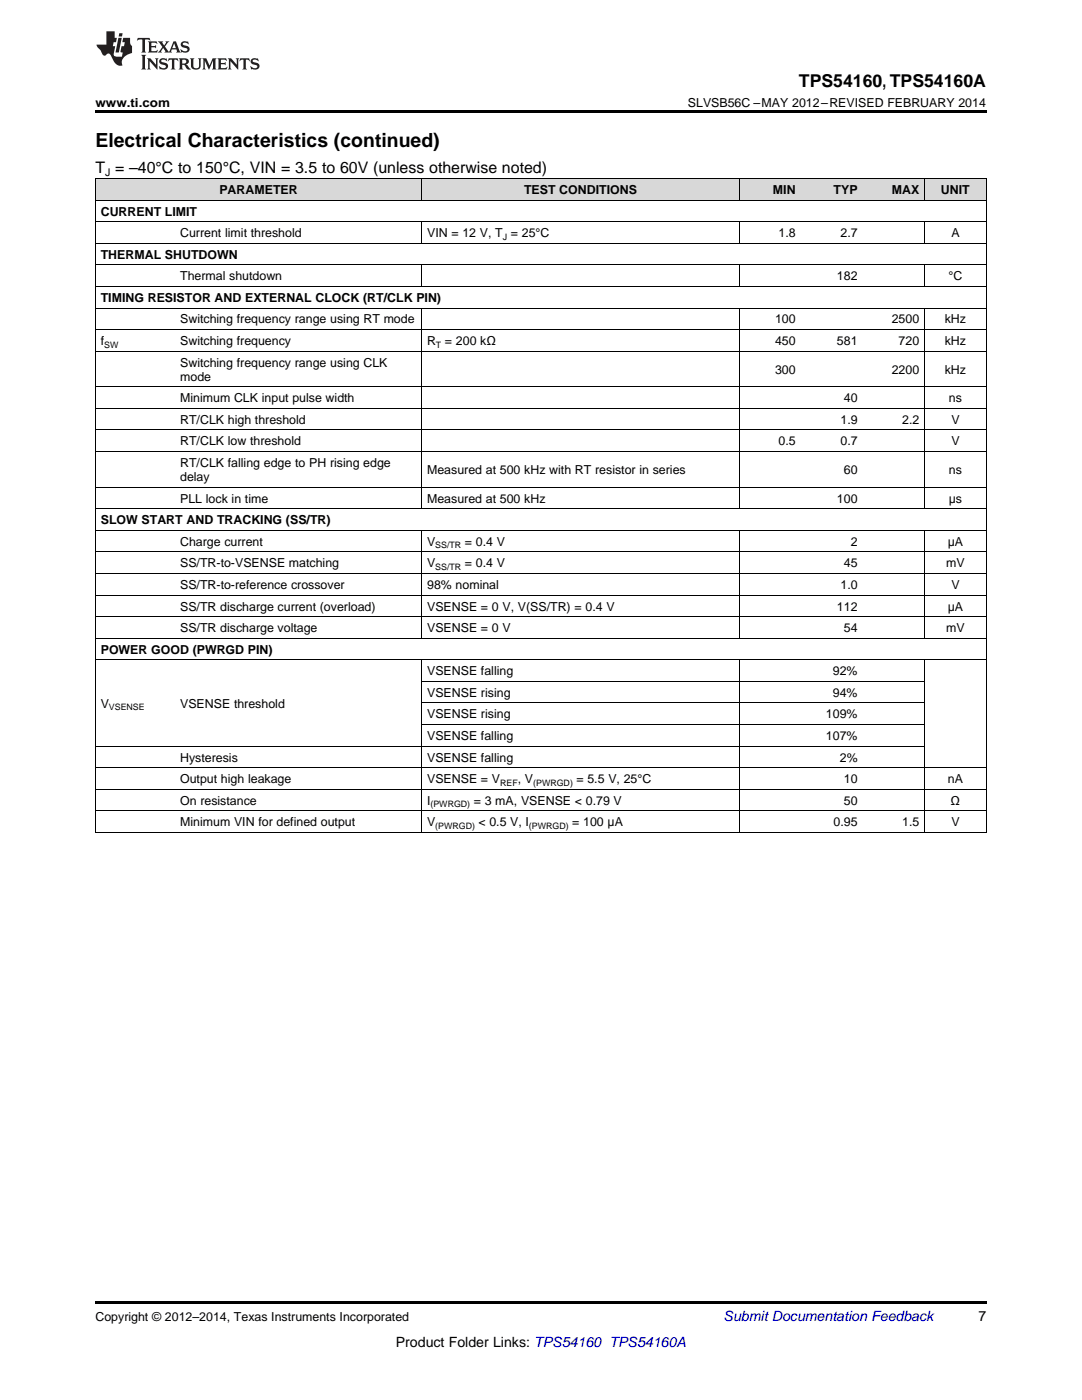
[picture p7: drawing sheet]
<svg xmlns="http://www.w3.org/2000/svg" width="216mm" height="279mm" viewBox="0 0 216 279" stroke-linecap="round" stroke-linejoin="round" font-family="sans-serif">
<defs><g id="words">
<text font-size="3.9" x="19" y="29.3">Electrical Characteristics (continued)</text>
<text font-size="3.5" x="159.4" y="17.3">TPS54160, TPS54160A</text>
<text font-size="3.2" x="19" y="34.4">T = –40°C to 150°C, VIN = 3.5 to 60V (unless otherwise noted)</text>
<text font-size="2.8" fill="#0000c8" x="144.4" y="263.6">Submit Documentation Feedback</text>
<g font-size="2.8">
<text x="195.3" y="263.6">7</text>
<text x="79" y="268.9">Product Folder Links: TPS54160 TPS54160A</text>
</g>
<g font-size="2.5">
<text x="19" y="21.4">www.ti.com</text>
<text x="137.3" y="21.4">SLVSB56C –MAY 2012–REVISED FEBRUARY 2014</text>
<text x="43.8" y="38.7">PARAMETER</text>
<text x="104.6" y="38.7">TEST CONDITIONS</text>
<text x="154.2" y="38.7">MIN</text>
<text x="166.3" y="38.7">TYP</text>
<text x="177.9" y="38.7">MAX</text>
<text x="187.7" y="38.7">UNIT</text>
<text x="20.1" y="43">CURRENT LIMIT</text>
<text x="35.9" y="47.3">Current limit threshold</text>
<text x="85.2" y="47.3">VIN = 12 V, T = 25°C</text>
<text x="155.4" y="47.3">1.8</text>
<text x="167.7" y="47.3">2.7</text>
<text x="189.8" y="47.3">A</text>
<text x="20.1" y="51.6">THERMAL SHUTDOWN</text>
<text x="35.9" y="56">Thermal shutdown</text>
<text x="167" y="56">182</text>
<text x="189.3" y="56">°C</text>
<text x="20.1" y="60.3">TIMING RESISTOR AND EXTERNAL CLOCK (RT/CLK PIN)</text>
<text x="35.9" y="64.6">Switching frequency range using RT mode</text>
<text x="154.7" y="64.6">100</text>
<text x="177.9" y="64.6">2500</text>
<text x="188.5" y="64.6">kHz</text>
<text x="20.1" y="68.9">f</text>
<text x="35.9" y="68.9">Switching frequency</text>
<text x="85.2" y="68.9">R</text>
<text x="88.8" y="68.9">= 200 kΩ</text>
<text x="154.7" y="68.9">450</text>
<text x="167" y="68.9">581</text>
<text x="179.3" y="68.9">720</text>
<text x="188.5" y="68.9">kHz</text>
<text x="35.9" y="73.2">Switching frequency range using CLK</text>
<text x="35.9" y="76">mode</text>
<text x="154.7" y="74.6">300</text>
<text x="177.9" y="74.6">2200</text>
<text x="188.5" y="74.6">kHz</text>
<text x="35.9" y="80.3">Minimum CLK input pulse width</text>
<text x="168.4" y="80.3">40</text>
<text x="189.3" y="80.3">ns</text>
<text x="35.9" y="84.6">RT/CLK high threshold</text>
<text x="35.9" y="88.9">RT/CLK low threshold</text>
<text x="155.4" y="88.9">0.5</text>
<text x="167.7" y="84.6">1.9</text>
<text x="167.7" y="88.9">0.7</text>
<text x="180" y="84.6">2.2</text>
<text x="189.8" y="84.6">V</text>
<text x="189.8" y="88.9">V</text>
<text x="35.9" y="93.2">RT/CLK falling edge to PH rising edge</text>
<text x="85.2" y="94.6">Measured at 500 kHz with RT resistor in series</text>
<text x="168.4" y="94.6">60</text>
<text x="189.3" y="94.6">ns</text>
<text x="35.9" y="96">delay</text>
<text x="35.9" y="100.3">PLL lock in time</text>
<text x="85.2" y="100.3">Measured at 500 kHz</text>
<text x="167" y="100.3">100</text>
<text x="189.3" y="100.3">μs</text>
<text x="20.1" y="104.6">SLOW START AND TRACKING (SS/TR)</text>
<text x="35.9" y="108.9">Charge current</text>
<text x="35.9" y="113.2">SS/TR-to-VSENSE matching</text>
<text x="85.2" y="108.9">V</text>
<text x="85.2" y="113.2">V</text>
<text x="92.8" y="108.9">= 0.4 V</text>
<text x="92.8" y="113.2">= 0.4 V</text>
<text x="168.4" y="113.2">45</text>
<text x="169.8" y="108.9">2</text>
<text x="188.8" y="113.2">mV</text>
<text x="189.1" y="108.9">μA</text>
<text x="35.9" y="117.5">SS/TR-to-reference crossover</text>
<text x="85.2" y="117.5">98% nominal</text>
<text x="167.7" y="117.5">1.0</text>
<text x="189.8" y="117.5">V</text>
<text x="35.9" y="121.8">SS/TR discharge current (overload)</text>
<text x="85.2" y="121.8">VSENSE = 0 V, V(SS/TR) = 0.4 V</text>
<text x="167" y="121.8">112</text>
<text x="189.1" y="121.8">μA</text>
<text x="20.1" y="130.5">POWER GOOD (PWRGD PIN)</text>
<text x="35.9" y="126.2">SS/TR discharge voltage</text>
<text x="85.2" y="126.2">VSENSE = 0 V</text>
<text x="168.4" y="126.2">54</text>
<text x="188.8" y="126.2">mV</text>
<text x="85.2" y="134.8">VSENSE falling</text>
<text x="166.2" y="134.8">92%</text>
<text x="20.1" y="141.2">V</text>
<text x="35.9" y="141.2">VSENSE threshold</text>
<text x="85.2" y="139.1">VSENSE rising</text>
<text x="85.2" y="143.4">VSENSE rising</text>
<text x="164.8" y="143.4">109%</text>
<text x="166.2" y="139.1">94%</text>
<text x="85.2" y="147.7">VSENSE falling</text>
<text x="164.8" y="147.7">107%</text>
<text x="35.9" y="152">Hysteresis</text>
<text x="85.2" y="152">VSENSE falling</text>
<text x="167.6" y="152">2%</text>
<text x="35.9" y="156.3">Output high leakage</text>
<text x="35.9" y="160.6">On resistance</text>
<text x="85.2" y="156.3">VSENSE = V</text>
<text x="85.2" y="160.6">I</text>
<text x="94.5" y="160.6">= 3 mA, VSENSE &lt; 0.79 V</text>
<text x="103.3" y="156.3">, V</text>
<text x="115" y="156.3">= 5.5 V, 25°C</text>
<text x="168.4" y="156.3">10</text>
<text x="168.4" y="160.6">50</text>
<text x="189.1" y="156.3">nA</text>
<text x="189.7" y="160.6">Ω</text>
<text x="35.9" y="164.9">Minimum VIN for defined output</text>
<text x="85.2" y="164.9">V</text>
<text x="95.5" y="164.9">&lt; 0.5 V, I</text>
<text x="114.2" y="164.9">= 100 μA</text>
<text x="166.3" y="164.9">0.95</text>
<text x="180" y="164.9">1.5</text>
<text x="189.8" y="164.9">V</text>
<text x="19" y="263.6">Copyright © 2012–2014, Texas Instruments Incorporated</text>
</g>
<text font-size="2.1" x="21" y="35.1">J</text>
<g font-size="1.8">
<text x="100.3" y="47.8">J</text>
<text x="20.8" y="69.4">SW</text>
<text x="87" y="69.4">T</text>
<text x="86.9" y="109.4">SS/TR</text>
<text x="86.9" y="113.7">SS/TR</text>
<text x="21.7" y="141.7">VSENSE</text>
<text x="85.9" y="161.1">(PWRGD)</text>
<text x="99.8" y="156.8">REF</text>
<text x="106.4" y="156.8">(PWRGD)</text>
<text x="86.9" y="165.4">(PWRGD)</text>
<text x="105.6" y="165.4">(PWRGD)</text>
</g>
</g></defs>
<g fill="#d8d8d8">
<path d="M19 35.7h15.9v4.3h-15.9z"/>
<path d="M34.9 35.7h49.3v4.3h-49.3z"/>
<path d="M84.2 35.7h42.2v4.3h-42.2z"/>
<path d="M126.4 35.7h21.1v4.3h-21.1z"/>
<path d="M147.5 35.7h12.4v4.3h-12.4z"/>
<path d="M159.9 35.7h12.3v4.3h-12.3z"/>
<path d="M172.2 35.7h12.3v4.3h-12.3z"/>
<path d="M184.5 35.7h12.3v4.3h-12.3z"/>
</g>
<path d="M19 22h177.8v.5h-177.8zM19 259.7h177.8v.5h-177.8z" fill="#000"/>
<g fill="none" stroke="#000" stroke-width=".2">
<path d="M19 40h177.8M19 35.6h177.8M19.1 35.7v130.5M84.1 35.7v4.3M147.5 35.7v4.3M184.4 35.7v4.3M196.8 35.7v130.5M19 57.2h177.8M19 52.9h177.8M19 48.6h177.8M19 44.3h177.8M84.1 44.3v4.3"/>
<path d="M84.1 52.9v4.3M147.5 44.3v4.3M147.5 52.9v4.3M184.4 44.3v4.3M184.4 52.9v4.3M19 77.2h177.8M19 70.1h177.8M19 65.8h177.8M19 61.5h177.8M84.1 61.5v40.1M147.5 61.5v40.1M184.4 61.5v40.1"/>
<path d="M19 97.2h177.8M19 90.1h177.8M19 85.8h177.8M19 81.5h177.8M19 118.8h177.8M19 114.5h177.8M19 110.2h177.8M19 105.9h177.8M19 101.5h177.8M84.1 105.9v21.5M147.5 105.9v21.5M184.4 105.9v21.5"/>
<path d="M19 131.7h177.8M19 127.4h177.8M19 123.1h177.8M84.1 131.7v34.5M84.2 136h100.3M147.5 131.7v34.5M184.4 131.7v34.5M19 157.5h177.8M19 153.2h177.8M19 148.9h165.5M84.2 144.6h100.3M84.2 140.3h100.3"/>
<path d="M19 166.1h177.8M19 161.8h177.8"/>
</g>
<g fill="#231f20">
<path d="M27.5 7.6l-.1 .5 .4-.2h.6v.1v2.1l-.2 .4h1l-.3-.4v-2.1l.1-.1h.5l.5 .2-.2-.5zM29.5 8.3l.2 .3v1.5l-.2 .4h1.8l.2-.6a1.04 1.04 0 0 1-1.3 .2v-.7h.6l.3 .2v-.6l-.3 .2h-.6v-.6l.8-.1 .4 .3-.2-.5zM31.5 8.3l.9 1.1-.9 1.1h.8l-.2-.2 .5-.7 .4 .7-.2 .2h1.5l-.1-.2 .1-.4h.9l.1 .4-.2 .2h1l-.3-.3-.7-1.9h-.5l-.9 2-.8-1 .9-1h-.8l.1 .3-.3 .5-.4-.6 .2-.2zM34.7 8.6l.4 1h-.7zM36.3 8.4a.63 .63 0 0 0-.2 .7 .63 .63 0 0 0 .6 .4l.6 .2 .1 .2a.75 .75 0 0 1-.7 .4 .75 .75 0 0 1-.6-.5l.1 .7 .1-.1a1.11 1.11 0 0 0 1.5-.6 1.13 1.13 0 0 0-1.2-.8l-.1-.4a1.04 1.04 0 0 1 1.2 .2l-.2-.5-.1 .1-.5-.2zM28.2 10.9l.2 .4v2.2l-.2 .4h1l-.3-.4v-2.2l.3-.4zM29.3 11.6l.3 .4v1.5l-.3 .4h.8l-.2-.4v-1.3l1.5 1.7v-1.9l.2-.4h-.7l.2 .4v.9l-1.1-1.3zM32 11.8a.62 .62 0 0 0-.2 .7 .62 .62 0 0 0 .6 .4l.6 .1 .1 .3a.76 .76 0 0 1-.7 .3 .76 .76 0 0 1-.6-.4l.1 .7 .1-.1a1.11 1.11 0 0 0 1.5-.6 1.13 1.13 0 0 0-1.2-.8l-.1-.4a1.04 1.04 0 0 1 1.2 .2l-.2-.6-.1 .1-.5-.1zM33.7 11.6l-.2 .6a.61 .61 0 0 1 .8-.3v1.6l-.2 .4h.9l-.2-.4v-1.6a.63 .63 0 0 1 .8 .3l-.2-.6zM35.6 11.6l.3 .4v1.5l-.3 .4h1l-.2-.2v-.8l.5 .2a.76 .76 0 0 0 1.2 .7l-1-1a.58 .58 0 0 0 .6-.5 .58 .58 0 0 0-.5-.6zM36.4 11.9h.1a.45 .45 0 0 1 .5 .1 .45 .45 0 0 1 .1 .5l-.7 .2zM37.9 11.6l.2 .2a2.17 2.17 0 0 0 .3 1.9 .99 .99 0 0 0 1.6-.6v-1.1l.2-.4h-.7l.2 .2a1.92 1.92 0 0 1-.2 1.8 .6 .6 0 0 1-.9-.5v-1.1l.2-.4zM40.4 11.6l.2 .4v1.5l-.2 .4h.7l-.2-.4v-1.4l.8 1.8 .8-1.8v1.4l-.2 .4h.9l-.2-.4v-1.5l.2-.4h-.8l-.6 1.5-.6-1.5zM43.4 11.6l.2 .4v1.5l-.2 .4h1.8l.2-.6a1.04 1.04 0 0 1-1.3 .1v-.6h.5l.4 .2v-.6l-.4 .2h-.5v-.7h.8l.3 .3-.1-.6zM45.5 11.6l.2 .4v1.5l-.2 .4h.7l-.2-.4v-1.3l1.5 1.7v-1.9l.2-.4h-.7l.2 .4v.9l-1.1-1.3zM47.9 11.6l-.1 .6a.61 .61 0 0 1 .8-.3v1.6l-.3 .4h1l-.3-.4 .1-1.6a.63 .63 0 0 1 .7 .3l-.1-.6zM50.2 11.8a.62 .62 0 0 0-.2 .7 .62 .62 0 0 0 .6 .4l.6 .1 .2 .3a.76 .76 0 0 1-.8 .3 .76 .76 0 0 1-.6-.4l.1 .7 .2-.1a1.11 1.11 0 0 0 1.5-.6 1.13 1.13 0 0 0-1.3-.8l-.1-.4a1.04 1.04 0 0 1 1.2 .2l-.1-.6-.2 .1-.5-.1z"/>
<path d="M21.2 6.3v2.6h-1.9l.1 .4 .7 .9a.91 .91 0 0 0 1 .8 .56 .56 0 0 1 .5-.3 .56 .56 0 0 1 .5 .3l.4 .8a1.53 1.53 0 0 0 1.9 1.2 1.54 1.54 0 0 1 1-2.1l.9-.3v-1.4a1.52 1.52 0 0 1-.3-1.6h-1.4l-.2 .8h.5l-.2 .8h-.4l-.2 1v.2l.4 .1-.2 .8a1.93 1.93 0 0 1-1.6-.3l.3-1.8h-.5l.2-.8h.4l.2-.8h-.4v-1.3zM23.6 7.6l-.6 2.9h.7l.6-2.9zM23.8 6.6l-.1 .7h.6l.2-.7z"/>
</g>
<use href="#words"/>
</svg>
